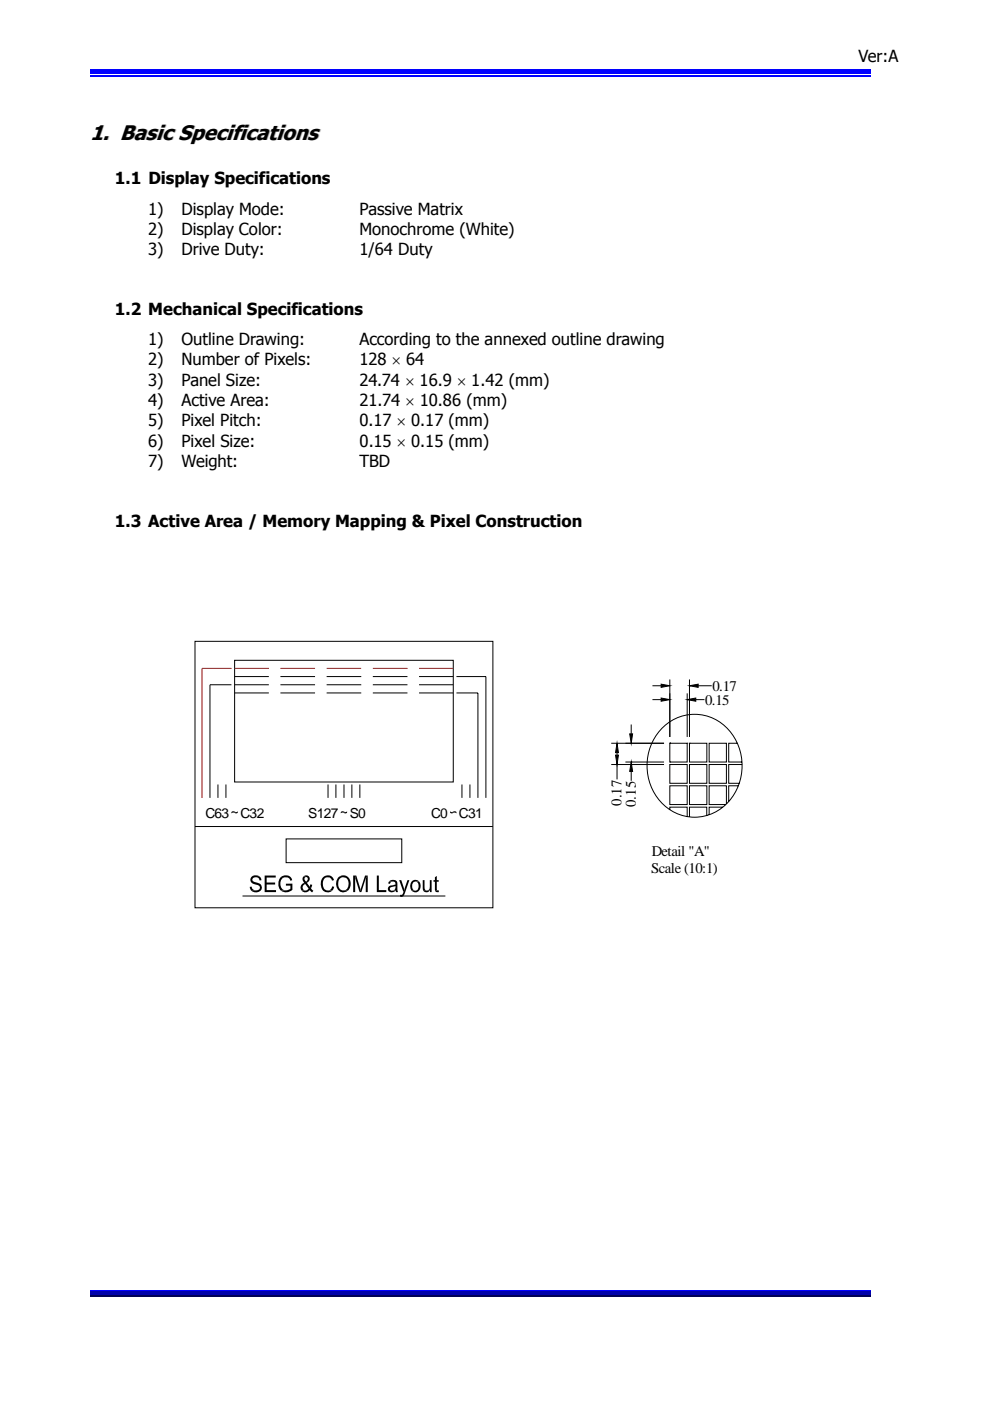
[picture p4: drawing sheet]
<svg xmlns="http://www.w3.org/2000/svg" width="210mm" height="297mm" viewBox="0 0 210 297" stroke-linecap="round" stroke-linejoin="round" font-family="sans-serif">
<defs><g id="words">
<text font-size="4.5" x="19.1" y="29.6">1. Basic Specifications</text>
<text font-size="4.5" fill="#c0c0c0" x="38" y="29.8">Specifications</text>
<g font-size="3.5">
<text x="182.1" y="13.1">Ver:A</text>
<text x="24.4" y="39.1">1.1 Display Specifications</text>
<text x="31.4" y="45.5">1)</text>
<text x="38.5" y="45.5">Display Mode:</text>
<text x="76.3" y="45.5">Passive Matrix</text>
<text x="31.4" y="49.8">2)</text>
<text x="38.5" y="49.8">Display Color:</text>
<text x="76.2" y="49.8">Monochrome (White)</text>
<text x="31.4" y="54">3)</text>
<text x="38.5" y="54">Drive Duty:</text>
<text x="76.2" y="54">1/64 Duty</text>
<text x="24.4" y="66.8">1.2 Mechanical Specifications</text>
<text x="31.4" y="73.2">1)</text>
<text x="31.4" y="77.5">2)</text>
<text x="38.5" y="73.2">Outline Drawing:</text>
<text x="38.5" y="77.5">Number of Pixels:</text>
<text x="76.2" y="73.2">According to the annexed outline drawing</text>
<text x="76.3" y="77.5">128 × 64</text>
<text x="31.4" y="81.8">3)</text>
<text x="38.5" y="81.8">Panel Size:</text>
<text x="76.2" y="81.8">24.74 × 16.9 × 1.42 (mm)</text>
<text x="31.4" y="86.1">4)</text>
<text x="38.5" y="86.1">Active Area:</text>
<text x="76.2" y="86.1">21.74 × 10.86 (mm)</text>
<text x="31.4" y="94.8">6)</text>
<text x="31.4" y="90.4">5)</text>
<text x="38.5" y="90.4">Pixel Pitch:</text>
<text x="38.5" y="94.8">Pixel Size:</text>
<text x="76.3" y="90.4">0.17 × 0.17 (mm)</text>
<text x="76.3" y="94.8">0.15 × 0.15 (mm)</text>
<text x="31.4" y="99.1">7)</text>
<text x="38.5" y="99.1">Weight:</text>
<text x="76.2" y="99.1">TBD</text>
<text x="24.4" y="111.8">1.3 Active Area / Memory Mapping &amp; Pixel Construction</text>
</g>
<g font-size="3.1">
<text x="149.6" y="149.4">0.15</text>
<text x="151.1" y="146.4">0.17</text>
<text x="131.8" y="170.9" transform="rotate(-90 131.8 170.9)">0.17</text>
<text x="134.8" y="171.1" transform="rotate(-90 134.8 171.1)">0.15</text>
<text x="138.1" y="185.1">Scale (10:1)</text>
<text x="138.2" y="181.5">Detail &quot;A&quot;</text>
</g>
<g font-size="2.9">
<text x="43.6" y="173.5">C63</text>
<text x="51" y="173.5">C32</text>
<text x="65.4" y="173.5">S127</text>
<text x="74.2" y="173.5">S0</text>
<text x="91.4" y="173.5">C0</text>
<text x="97.3" y="173.5">C31</text>
</g>
</g></defs>
<path d="M19.1 14.8h165.5" fill="none" stroke="#0101ff" stroke-width=".25"/>
<path d="M19.1 15.2h165.5v.5h-165.5z" fill="#0101ff"/>
<path d="M19.1 16.1h165.5M19.1 273.7h165.5" fill="none" stroke="#0101ff" stroke-width=".25"/>
<path d="M19.1 273.8h165.5v.8h-165.5z" fill="#0101aa"/>
<path d="M19.1 274.7h165.5" fill="none" stroke="#010156" stroke-width=".25"/>
<g fill="none" stroke="#000" stroke-width=".21">
<path d="M41.4 136h63.1v56.5h-63.1zM49.8 140h46.3v25.8h-46.3zM49.1 145.2h-4.6v24M49.8 145.2h7.2M49.8 143.4h7.2M49.8 146.9h7.2M59.5 145.2h7.3M59.5 143.4h7.3M59.5 146.9h7.3M69.3 145.2h7.3M69.3 143.4h7.3M69.3 146.9h7.3"/>
<path d="M79.1 145.2h7.3M79.1 143.4h7.3M79.1 146.9h7.3M88.9 145.2h7.2M88.9 143.4h7.2M88.9 146.9h7.2M96.8 143.4h6.3v25.8M96.8 146.9h4.6v22.3M129.6 157.6h11.2M130.9 157.6l.3 2h-.6zM130.9 159.6v.5M133.6 155.6h.6l-.3 2z"/>
<path d="M133.9 153.6v2M138.4 148.3h1.8M138.4 145.4h1.8M140.2 148l1.9 .3-1.9 .4zM140.2 145.1l1.9 .3-1.9 .3zM140.5 154.3a9.8 9.8 0 0 1 16.3 4.3 11.1 11.1 0 0 1-6.9 14.3 10.2 10.2 0 0 1-12.6-9.2 11.4 11.4 0 0 1 3.2-9.4zM142.1 157.6h3.7v4h-3.7zM142.1 157.6h.1M142.1 144.1v12.2M145.8 148.3l1.8-.3v.7zM145.8 157.6h.1M145.8 148.3h.1"/>
<path d="M145.8 147v9.3M146.2 157.6h3.7v4h-3.7zM146.2 145.4l1.9-.3v.6zM146.2 157.6h.1M146.2 145.4h.1M146.2 144.1v12.2M147.6 148.3h1.8M148.1 145.4h2.9M150.4 157.6h3.7v4h-3.7zM156.4 157.6h-1.8v4h2.8M41.4 175.2h63.1M46.2 166.3v2.9"/>
<path d="M47.9 166.3v2.9M60.7 177.9h24.5v5h-24.5zM69.6 166.3v2.9M71.2 166.3v2.9M73 166.3v2.9M74.6 166.3v2.9M76.3 166.3v2.9M98 166.3v2.9M99.7 166.3v2.9M129.6 162.1h11.2M130.6 160.1h.6l-.3 2zM130.9 162.1h.1"/>
<path d="M130.9 162.1v3.1M132.7 161.6h8.1M133.9 161.6l.3 2h-.6zM133.9 161.6h.1M133.9 163.6v1.9M142.1 162.1h3.7v4h-3.7zM142.1 166.6h3.7v4h-3.7zM142.1 161.6h.1M142.1 162.1h.1M142.1 171.7v-.6h3.7v2M146.2 162.1h3.7v4h-3.7zM146.2 166.6h3.7v4h-3.7z"/>
<path d="M149.9 172.9v-1.8h-3.7v2.1M150.4 162.1h3.7v4h-3.7zM153.3 171.1h-2.9v1.6M154.1 170.5v-3.9h-3.7v4h3.5M156.6 166.6h-2v3.3M157.4 162.1h-2.8v4h2.2M51.4 190h43.1"/>
</g>
<g fill="#000">
<path d="M130.9 157.6l.3 2h-.6zM133.6 155.6h.6l-.3 2zM140.2 148l1.9 .3-1.9 .4zM140.2 145.1l1.9 .3-1.9 .3zM145.8 148.3l1.8-.3v.7zM146.2 145.4l1.9-.3v.6zM130.6 160.1h.6l-.3 2zM133.9 161.6l.3 2h-.6z"/>
<path d="M49.1 172.2l.3-.2 .7 .2-1 .3z" fill-rule="evenodd"/>
<path d="M49.4 172.3l1-.3v.3l-.2 .2z" fill-rule="evenodd"/>
<path d="M72.3 172.2a.85 .85 0 0 1 1 0l-1 .3z" fill-rule="evenodd"/>
<path d="M72.6 172.3l1-.3-.1 .4z" fill-rule="evenodd"/>
<path d="M95.5 172l1 .3-.8 .2-.2-.2z" fill-rule="evenodd"/>
<path d="M95.8 172.2l.9-.2 .1 .5z" fill-rule="evenodd"/>
<path d="M53 188h.4a.85 .85 0 0 0 .9 .8l-.9 .1z" fill-rule="evenodd"/>
<path d="M53.4 185.9a1.46 1.46 0 0 1 1.7 0l-.8 .1a.61 .61 0 0 0-.8 .5 1.66 1.66 0 0 0 1.5 .8l.3 .2 .2 .5a1.28 1.28 0 0 1-.8 1.2 1.28 1.28 0 0 1-1.3-.3 2.22 2.22 0 0 0 1.6-.4 .75 .75 0 0 0-.8-1 .99 .99 0 0 1-1-.5 .99 .99 0 0 1 .2-1.1z" fill-rule="evenodd"/>
<path d="M54.3 186l.8-.1 .4 .7-.5 .1a.67 .67 0 0 0-.7-.7z" fill-rule="evenodd"/>
<path d="M56.1 185.6h2.4v.5h-1.9v1h1.8v.4h-1.8v1.2h1.9v.4h-2.4z" fill-rule="evenodd"/>
<path d="M59.6 185.9l1 .1a1.41 1.41 0 0 0-1.1 1.4 1.41 1.41 0 0 0 1.2 1.4h-1.1a2.17 2.17 0 0 1 0-2.9z" fill-rule="evenodd"/>
<path d="M59.6 185.9a1.42 1.42 0 0 1 2.4 .7l-.4 .1a1.14 1.14 0 0 0-1.6-.7z" fill-rule="evenodd"/>
<path d="M60.6 187.4l1.4-.1v1.4a1.88 1.88 0 0 1-2.4 .1h1.2l.8-.4v-.6h-1z" fill-rule="evenodd"/>
<path d="M64.1 187.4h.6a.73 .73 0 0 0-.5 .7 .73 .73 0 0 0 .6 .7h-.8l-.2-.2v-.7z" fill-rule="evenodd"/>
<path d="M64.4 185.8l.5 .1-.2 .2a.63 .63 0 0 0 .2 .8l.4 .1-.2 .2 1.4 1.7-.3 .3a1.04 1.04 0 0 0-1-.5l.2-.3-.7-1h-.6l.4-.3-.3-.7z" fill-rule="evenodd"/>
<path d="M64.4 185.8a.78 .78 0 0 1 1.2 .1 .78 .78 0 0 1-.3 1.1l-.4-.1a.59 .59 0 0 0 .3-.8z" fill-rule="evenodd"/>
<path d="M64 188.8l1.7-.1a1.1 1.1 0 0 1-1.7 .1z" fill-rule="evenodd"/>
<path d="M65.8 187.5l.4 .1-.2 .6-.3-.2z" fill-rule="evenodd"/>
<path d="M68.6 185.9l1 .1a1.49 1.49 0 0 0-1.2 1.1 1.49 1.49 0 0 0 .6 1.6l1.5 .1a1.45 1.45 0 0 1-1.6 .3 1.45 1.45 0 0 1-.9-1.4 1.97 1.97 0 0 1 .6-1.8z" fill-rule="evenodd"/>
<path d="M68.6 185.9a1.39 1.39 0 0 1 2.2 .7l-.4 .1a1.01 1.01 0 0 0-1.3-.7z" fill-rule="evenodd"/>
<path d="M69.5 188.8a.97 .97 0 0 0 1-.9l.4 .1-.4 .8z" fill-rule="evenodd"/>
<path d="M71.9 185.9l.9 .1a1.15 1.15 0 0 0-1.1 1.4 1.28 1.28 0 0 0 1.7 1.4h.4a1.53 1.53 0 0 1-1.7 .2 1.53 1.53 0 0 1-.8-1.4l.2-1.2z" fill-rule="evenodd"/>
<path d="M71.9 185.9a1.63 1.63 0 0 1 2 .1 1.63 1.63 0 0 1 .4 1.9l-.5 .9h-1a1.45 1.45 0 0 0 1.1-1.6 1.45 1.45 0 0 0-1.5-1.3z" fill-rule="evenodd"/>
<path d="M74.9 185.6h.7l-.3 .6v2.9h-.4z" fill-rule="evenodd"/>
<path d="M75.6 185.6l.9 3-.2 .5-1-2.9z" fill-rule="evenodd"/>
<path d="M77.4 185.6h.6l-.4 .6-1 2.9h-.3z" fill-rule="evenodd"/>
<path d="M79.9 185.6h.4v3.1h1.6v.4h-2z" fill-rule="evenodd"/>
<path d="M82.5 186.9h.8l-.4 .1-.2 .4-.4-.1z" fill-rule="evenodd"/>
<path d="M82.5 187.9l.3-.2 1.1 .2-1 .2-.2 .4 .1 .2 .3 .1-.6 .2-.2-.5z" fill-rule="evenodd"/>
<path d="M82.5 186.9a.99 .99 0 0 1 1.1-.4 .99 .99 0 0 1 .7 .9l.1 1.7h-.4l-.1-.3h-.5a.8 .8 0 0 0 .5-.9l-1.1-.2 1.1-.2-.1-.5z" fill-rule="evenodd"/>
<path d="M82.5 189l1.4-.2a1.14 1.14 0 0 1-1.4 .2z" fill-rule="evenodd"/>
<path d="M84.8 189.7l.9 .1-.2 .2-.4 .2-.2-.1z" fill-rule="evenodd"/>
<path d="M84.7 186.6h.4l.7 2.1-.2 .4z" fill-rule="evenodd"/>
<path d="M86.4 186.6h.4l-1 2.9-.1 .3-.6-.1a2.15 2.15 0 0 0 .8-1.6z" fill-rule="evenodd"/>
<path d="M87.2 187a1.05 1.05 0 0 1 1.7-.1 1.05 1.05 0 0 0-1.4 .6 1.05 1.05 0 0 0 .6 1.3h-.8a1.7 1.7 0 0 1-.1-1.8z" fill-rule="evenodd"/>
<path d="M88.1 186.9h.8a1.36 1.36 0 0 1 .2 1.5 1.36 1.36 0 0 1-1.3 .8l-.5-.4a1.04 1.04 0 0 0 1.5-.9v-.4a.68 .68 0 0 0-.7-.6z" fill-rule="evenodd"/>
<path d="M89.7 186.6h.3v1.4a.67 .67 0 0 0 .5 .8l-.7 .1-.1-.3z" fill-rule="evenodd"/>
<path d="M89.8 188.9l1.4-.1a.87 .87 0 0 1-1.4 .1z" fill-rule="evenodd"/>
<path d="M91.2 186.6h.3v2.5h-.3v-.3h-.4l.3-.4z" fill-rule="evenodd"/>
<path d="M92.2 186l.4-.3v.9h.4v.3h-.4l.1 1.8 .2 .1-.6 .1-.1-2h-.3v-.3h.3z" fill-rule="evenodd"/>
<path d="M92.3 188.9l.7-.1 .1 .3a.59 .59 0 0 1-.8-.2z" fill-rule="evenodd"/>
</g>
<path d="M49.1 141.7h-6.3v27.5M49.8 141.7h7.2M59.5 141.7h7.3M69.3 141.7h7.3M79.1 141.7h7.3M88.9 141.7h7.2" fill="none" stroke="#f00" stroke-width=".21"/>
<path d="M77.8 185.6v3.5" fill="none" stroke="#000" stroke-width=".42"/>
<use href="#words"/>
</svg>
